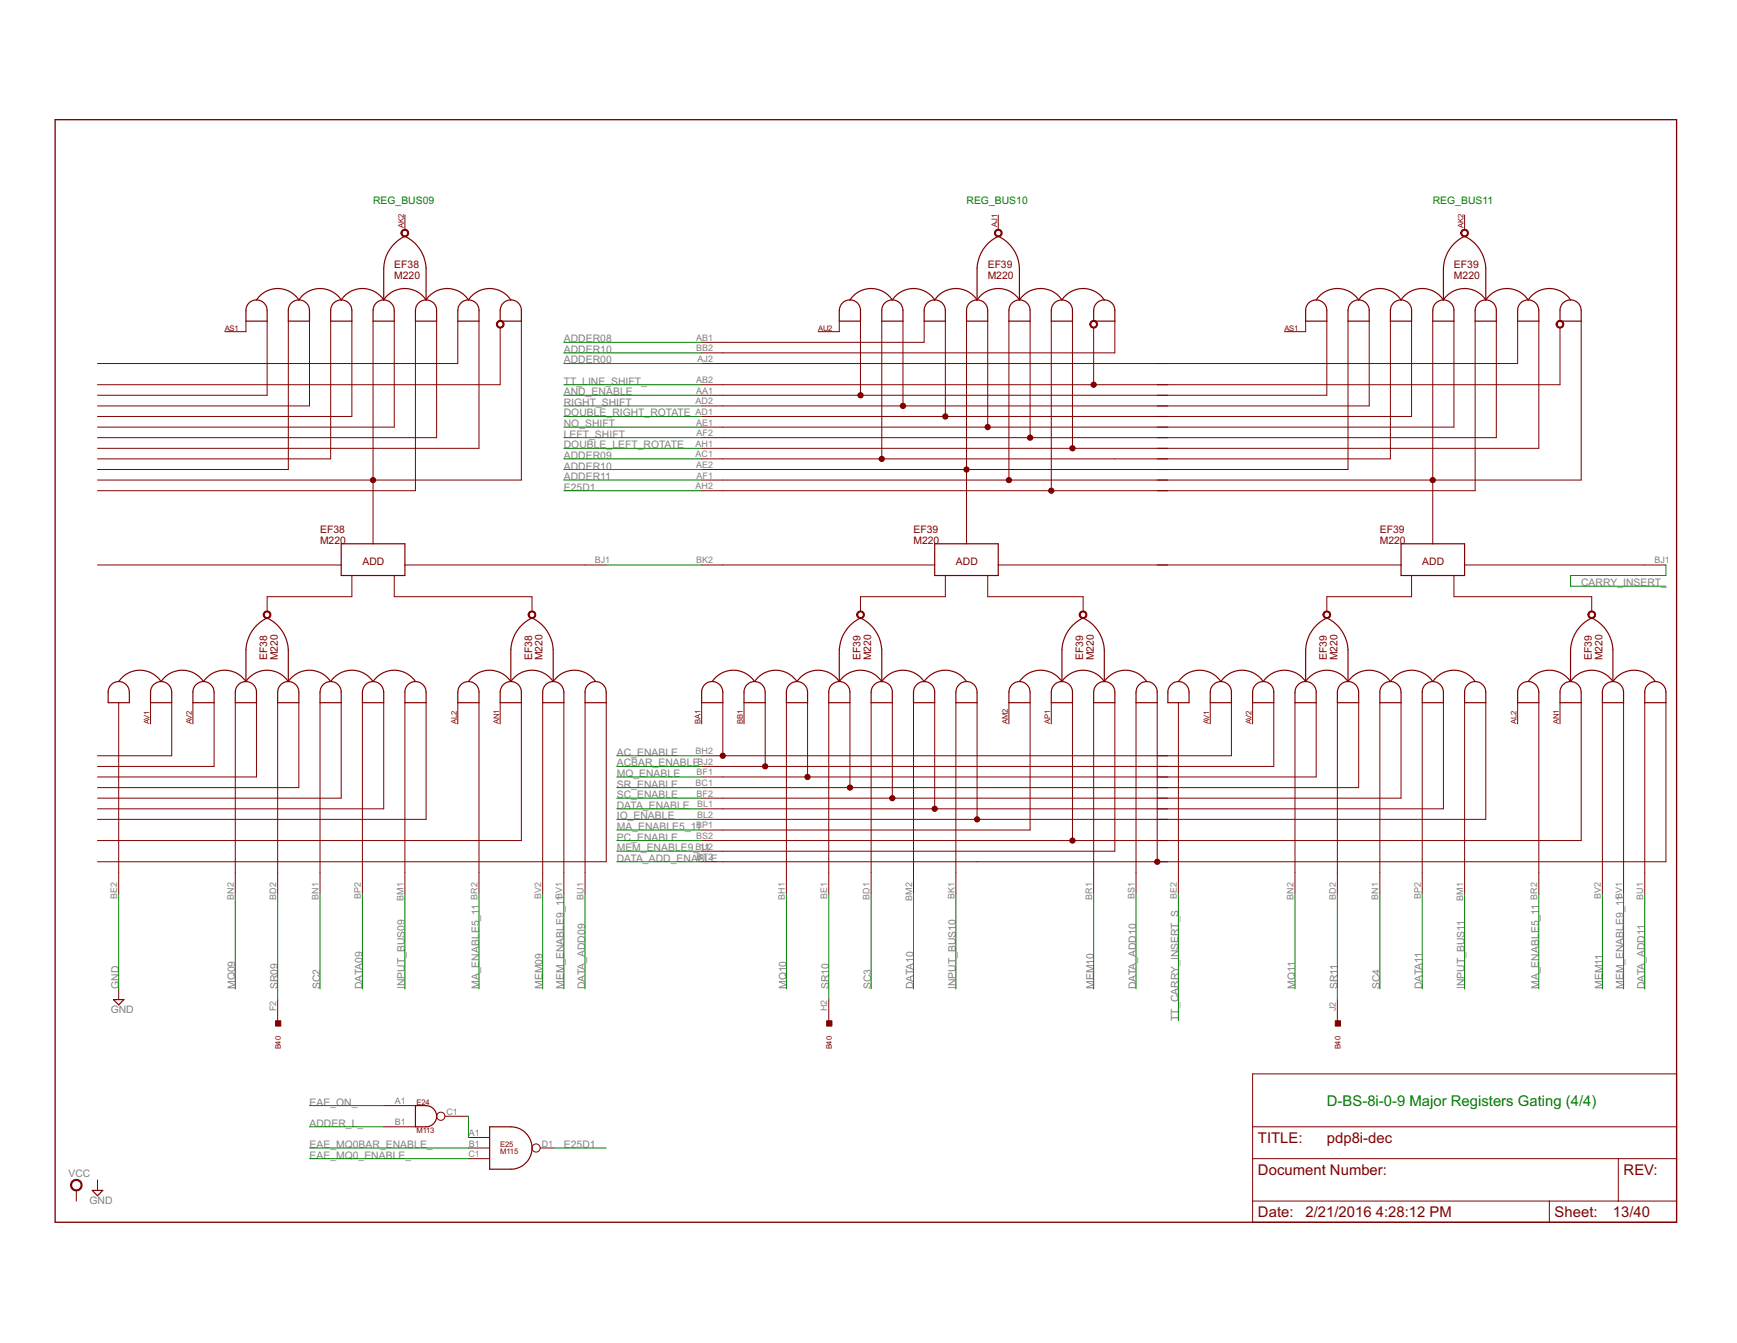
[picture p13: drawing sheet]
<svg xmlns="http://www.w3.org/2000/svg" width="279mm" height="216mm" viewBox="0 0 279 216" stroke-linecap="round" stroke-linejoin="round" font-family="sans-serif">
<defs><g id="words">
<text font-size="2.7" fill="#008000" x="213.4" y="177.7">D-BS-8i-0-9 Major Registers Gating (4/4)</text>
<g font-size="2.7" fill="#800000">
<text x="202.3" y="183.7">TITLE:</text>
<text x="213.4" y="183.7">pdp8i-dec</text>
<text x="202.3" y="188.8">Document Number:</text>
<text x="261.2" y="188.8">REV:</text>
<text x="202.3" y="195.6">Date:</text>
<text x="210" y="195.6">2/21/2016</text>
<text x="221.3" y="195.6">4:28:12 PM</text>
<text x="250.1" y="195.6">Sheet:</text>
<text x="259.4" y="195.6">13/40</text>
</g>
<g font-size="1.9" fill="#008000">
<text x="60" y="32.9">REG_BUS09</text>
<text x="155.5" y="32.9">REG_BUS10</text>
<text x="230.5" y="32.9">REG_BUS11</text>
</g>
<g font-size="1.9" fill="#800000">
<text x="63.4" y="43.1">EF38</text>
<text x="63.4" y="44.8">M220</text>
<text x="158.9" y="43.1">EF39</text>
<text x="158.9" y="44.8">M220</text>
<text x="233.9" y="43.1">EF39</text>
<text x="233.9" y="44.8">M220</text>
<text x="51.5" y="87.4">M220</text>
<text x="51.5" y="85.7">EF38</text>
<text x="146.9" y="85.7">EF39</text>
<text x="146.9" y="87.4">M220</text>
<text x="221.9" y="87.4">M220</text>
<text x="221.9" y="85.7">EF39</text>
<text x="58.3" y="90.8">ADD</text>
<text x="153.8" y="90.8">ADD</text>
<text x="228.8" y="90.8">ADD</text>
<text x="43" y="106.2" transform="rotate(-90 43 106.2)">EF38</text>
<text x="44.7" y="106.2" transform="rotate(-90 44.7 106.2)">M220</text>
<text x="85.6" y="106.2" transform="rotate(-90 85.6 106.2)">EF38</text>
<text x="87.3" y="106.2" transform="rotate(-90 87.3 106.2)">M220</text>
<text x="138.4" y="106.2" transform="rotate(-90 138.4 106.2)">EF39</text>
<text x="140.1" y="106.2" transform="rotate(-90 140.1 106.2)">M220</text>
<text x="174.2" y="106.2" transform="rotate(-90 174.2 106.2)">EF39</text>
<text x="175.9" y="106.2" transform="rotate(-90 175.9 106.2)">M220</text>
<text x="213.4" y="106.2" transform="rotate(-90 213.4 106.2)">EF39</text>
<text x="215.1" y="106.2" transform="rotate(-90 215.1 106.2)">M220</text>
<text x="256" y="106.2" transform="rotate(-90 256 106.2)">EF39</text>
<text x="257.7" y="106.2" transform="rotate(-90 257.7 106.2)">M220</text>
</g>
<g font-size="1.9" fill="#808080">
<text x="90.7" y="55">ADDER08</text>
<text x="90.7" y="56.7">ADDER10</text>
<text x="90.7" y="58.4">ADDER00</text>
<text x="90.7" y="61.8">TT_LINE_SHIFT_</text>
<text x="90.7" y="63.5">AND_ENABLE</text>
<text x="90.7" y="65.3">RIGHT_SHIFT</text>
<text x="90.7" y="67">DOUBLE_RIGHT_ROTATE</text>
<text x="90.7" y="68.7">NO_SHIFT</text>
<text x="90.7" y="70.4">LEFT_SHIFT</text>
<text x="90.7" y="73.8">ADDER09</text>
<text x="90.7" y="72.1">DOUBLE_LEFT_ROTATE</text>
<text x="90.7" y="77.2">ADDER11</text>
<text x="90.7" y="75.5">ADDER10</text>
<text x="90.7" y="78.9">E25D1</text>
<text x="254.3" y="94.2">CARRY_INSERT_</text>
<text x="99.2" y="121.5">AC_ENABLE</text>
<text x="99.2" y="123.2">ACBAR_ENABLE</text>
<text x="99.2" y="124.9">MQ_ENABLE</text>
<text x="99.2" y="126.6">SR_ENABLE</text>
<text x="99.2" y="128.3">SC_ENABLE</text>
<text x="99.2" y="130">DATA_ENABLE</text>
<text x="99.2" y="131.7">IO_ENABLE</text>
<text x="99.2" y="136.8">MEM_ENABLE9_11</text>
<text x="99.2" y="135.1">PC_ENABLE</text>
<text x="99.2" y="133.4">MA_ENABLE5_11</text>
<text x="99.2" y="138.5">DATA_ADD_ENABLE</text>
<text x="19.1" y="159" transform="rotate(-90 19.1 159)">GND</text>
<text x="37.8" y="159" transform="rotate(-90 37.8 159)">MQ09</text>
<text x="44.7" y="159" transform="rotate(-90 44.7 159)">SR09</text>
<text x="51.5" y="159" transform="rotate(-90 51.5 159)">SC2</text>
<text x="58.3" y="159" transform="rotate(-90 58.3 159)">DATA09</text>
<text x="65.1" y="159" transform="rotate(-90 65.1 159)">INPUT_BUS09</text>
<text x="77.1" y="159" transform="rotate(-90 77.1 159)">MA_ENABLE5_11</text>
<text x="87.3" y="159" transform="rotate(-90 87.3 159)">MEM09</text>
<text x="90.7" y="159" transform="rotate(-90 90.7 159)">MEM_ENABLE9_11</text>
<text x="94.1" y="159" transform="rotate(-90 94.1 159)">DATA_ADD09</text>
<text x="126.5" y="159" transform="rotate(-90 126.5 159)">MQ10</text>
<text x="133.3" y="159" transform="rotate(-90 133.3 159)">SR10</text>
<text x="140.1" y="159" transform="rotate(-90 140.1 159)">SC3</text>
<text x="146.9" y="159" transform="rotate(-90 146.9 159)">DATA10</text>
<text x="153.8" y="159" transform="rotate(-90 153.8 159)">INPUT_BUS10</text>
<text x="175.9" y="159" transform="rotate(-90 175.9 159)">MEM10</text>
<text x="182.7" y="159" transform="rotate(-90 182.7 159)">DATA_ADD10</text>
<text x="208.3" y="159" transform="rotate(-90 208.3 159)">MQ11</text>
<text x="215.1" y="159" transform="rotate(-90 215.1 159)">SR11</text>
<text x="221.9" y="159" transform="rotate(-90 221.9 159)">SC4</text>
<text x="228.8" y="159" transform="rotate(-90 228.8 159)">DATA11</text>
<text x="235.6" y="159" transform="rotate(-90 235.6 159)">INPUT_BUS11</text>
<text x="247.5" y="159" transform="rotate(-90 247.5 159)">MA_ENABLE5_11</text>
<text x="257.7" y="159" transform="rotate(-90 257.7 159)">MEM11</text>
<text x="261.2" y="159" transform="rotate(-90 261.2 159)">MEM_ENABLE9_11</text>
<text x="264.6" y="159" transform="rotate(-90 264.6 159)">DATA_ADD11</text>
<text x="17.8" y="162.8">GND</text>
<text x="189.6" y="164.1" transform="rotate(-90 189.6 164.1)">TT_CARRY_INSERT_S</text>
<text x="49.8" y="177.7">EAE_ON_</text>
<text x="49.8" y="181.2">ADDER_L_</text>
<text x="49.8" y="184.6">EAE_MQ0BAR_ENABLE_</text>
<text x="90.7" y="184.6">E25D1</text>
<text x="11" y="189.2">VCC</text>
<text x="49.8" y="186.3">EAE_MQ0_ENABLE_</text>
<text x="14.4" y="193.5">GND</text>
</g>
<g font-size="1.6" fill="#808080">
<text x="112" y="54.8">AB1</text>
<text x="112" y="56.5">BB2</text>
<text x="112.2" y="58.2">AJ2</text>
<text x="111.9" y="65">AD2</text>
<text x="112" y="63.3">AA1</text>
<text x="112" y="61.6">AB2</text>
<text x="111.9" y="66.7">AD1</text>
<text x="111.9" y="71.8">AH1</text>
<text x="112" y="68.4">AE1</text>
<text x="112" y="70.1">AF2</text>
<text x="111.9" y="73.5">AC1</text>
<text x="112" y="75.2">AE2</text>
<text x="112" y="76.9">AF1</text>
<text x="111.9" y="78.6">AH2</text>
<text x="95.7" y="90.6">BJ1</text>
<text x="112" y="90.6">BK2</text>
<text x="266.1" y="90.6">BJ1</text>
<text x="111.9" y="121.3">BH2</text>
<text x="112" y="124.7">BF1</text>
<text x="112.2" y="123">BJ2</text>
<text x="111.9" y="126.4">BC1</text>
<text x="112" y="128.1">BF2</text>
<text x="112.1" y="129.8">BL1</text>
<text x="112.1" y="131.5">BL2</text>
<text x="111.9" y="136.6">BU2</text>
<text x="112" y="133.2">BP1</text>
<text x="112" y="134.9">BS2</text>
<text x="112" y="138.3">BT2</text>
<text x="18.9" y="144.5" transform="rotate(-90 18.9 144.5)">BE2</text>
<text x="37.6" y="144.6" transform="rotate(-90 37.6 144.6)">BN2</text>
<text x="44.4" y="144.6" transform="rotate(-90 44.4 144.6)">BD2</text>
<text x="51.2" y="144.6" transform="rotate(-90 51.2 144.6)">BN1</text>
<text x="58.1" y="144.5" transform="rotate(-90 58.1 144.5)">BP2</text>
<text x="64.9" y="144.8" transform="rotate(-90 64.9 144.8)">BM1</text>
<text x="76.8" y="144.6" transform="rotate(-90 76.8 144.6)">BR2</text>
<text x="87" y="144.5" transform="rotate(-90 87 144.5)">BV2</text>
<text x="90.5" y="144.5" transform="rotate(-90 90.5 144.5)">BV1</text>
<text x="93.9" y="144.6" transform="rotate(-90 93.9 144.6)">BU1</text>
<text x="126.2" y="144.6" transform="rotate(-90 126.2 144.6)">BH1</text>
<text x="133.1" y="144.5" transform="rotate(-90 133.1 144.5)">BE1</text>
<text x="139.9" y="144.6" transform="rotate(-90 139.9 144.6)">BD1</text>
<text x="146.7" y="144.8" transform="rotate(-90 146.7 144.8)">BM2</text>
<text x="153.5" y="144.5" transform="rotate(-90 153.5 144.5)">BK1</text>
<text x="175.7" y="144.6" transform="rotate(-90 175.7 144.6)">BR1</text>
<text x="182.5" y="144.5" transform="rotate(-90 182.5 144.5)">BS1</text>
<text x="189.3" y="144.5" transform="rotate(-90 189.3 144.5)">BE2</text>
<text x="208.1" y="144.6" transform="rotate(-90 208.1 144.6)">BN2</text>
<text x="214.9" y="144.6" transform="rotate(-90 214.9 144.6)">BD2</text>
<text x="221.7" y="144.6" transform="rotate(-90 221.7 144.6)">BN1</text>
<text x="228.5" y="144.5" transform="rotate(-90 228.5 144.5)">BP2</text>
<text x="235.3" y="144.8" transform="rotate(-90 235.3 144.8)">BM1</text>
<text x="247.3" y="144.6" transform="rotate(-90 247.3 144.6)">BR2</text>
<text x="257.5" y="144.5" transform="rotate(-90 257.5 144.5)">BV2</text>
<text x="260.9" y="144.5" transform="rotate(-90 260.9 144.5)">BV1</text>
<text x="264.3" y="144.6" transform="rotate(-90 264.3 144.6)">BU1</text>
<text x="44.4" y="162.5" transform="rotate(-90 44.4 162.5)">F2</text>
<text x="133.1" y="162.5" transform="rotate(-90 133.1 162.5)">H2</text>
<text x="214.9" y="162.5" transform="rotate(-90 214.9 162.5)">J2</text>
<text x="63.5" y="177.5">A1</text>
<text x="71.8" y="179.2">C1</text>
<text x="63.5" y="180.9">B1</text>
<text x="75.4" y="182.6">A1</text>
<text x="75.4" y="184.3">B1</text>
<text x="87.1" y="184.3">D1</text>
<text x="75.3" y="186">C1</text>
</g>
<g font-size="1.4" fill="#800000">
<text x="65" y="36.6" transform="rotate(-90 65 36.6)">AK2</text>
<text x="160.4" y="36.4" transform="rotate(-90 160.4 36.4)">AJ1</text>
<text x="235.4" y="36.6" transform="rotate(-90 235.4 36.6)">AK2</text>
<text x="36.1" y="53.1">AS1</text>
<text x="131.6" y="53.1">AU2</text>
<text x="206.6" y="53.1">AS1</text>
<text x="24" y="116.4" transform="rotate(-90 24 116.4)">AV1</text>
<text x="30.9" y="116.4" transform="rotate(-90 30.9 116.4)">AV2</text>
<text x="73.5" y="116.4" transform="rotate(-90 73.5 116.4)">AL2</text>
<text x="80.3" y="116.4" transform="rotate(-90 80.3 116.4)">AN1</text>
<text x="112.7" y="116.4" transform="rotate(-90 112.7 116.4)">BA1</text>
<text x="119.5" y="116.4" transform="rotate(-90 119.5 116.4)">BB1</text>
<text x="162.1" y="116.4" transform="rotate(-90 162.1 116.4)">AM2</text>
<text x="168.9" y="116.4" transform="rotate(-90 168.9 116.4)">AP1</text>
<text x="194.5" y="116.4" transform="rotate(-90 194.5 116.4)">AV1</text>
<text x="201.3" y="116.4" transform="rotate(-90 201.3 116.4)">AV2</text>
<text x="243.9" y="116.4" transform="rotate(-90 243.9 116.4)">AL2</text>
<text x="250.8" y="116.4" transform="rotate(-90 250.8 116.4)">AN1</text>
<text x="45.2" y="168.7" transform="rotate(-90 45.2 168.7)">B40</text>
<text x="133.8" y="168.7" transform="rotate(-90 133.8 168.7)">B40</text>
<text x="215.6" y="168.7" transform="rotate(-90 215.6 168.7)">B40</text>
<text x="67" y="177.6">E24</text>
<text x="67" y="182.2">M113</text>
<text x="80.5" y="184.4">E25</text>
<text x="80.5" y="185.6">M115</text>
</g>
</g></defs>
<path d="M8.9 19.2h260.8v177.3h-260.8z" fill="none" stroke="#800000" stroke-width=".21"/>
<g fill="none" stroke="#800000" stroke-width=".16">
<path d="M65.1 34.6v2.4M160.6 34.6v2.4M235.6 34.6v2.4M39.6 51.6v1.7h-3.4M43 51.6v11.9h-27.3M46.4 51.6v23.9h-30.7M49.8 51.6v13.7h-34.1M53.2 51.6v22.2h-37.5M56.6 51.6v15.4h-40.9M60 51.6v35.8M63.4 51.6v17.1h-47.7M66.8 51.6v27.3h-51.1"/>
<path d="M70.2 51.6v18.8h-54.5M73.6 51.6v6.8h-57.9M77 51.6v20.5h-61.3M80.5 52.6v9.2h-64.8M83.9 51.6v25.6h-68.2M135 51.6v1.7h-3.4M138.4 51.6v11.9M141.8 51.6v22.2M145.2 51.6v13.7M148.7 51.6v3.4h-35.8M152.1 51.6v15.4M155.5 51.6v35.8"/>
<path d="M158.9 51.6v17.1M162.3 51.6v25.6M165.7 51.6v18.8M169.1 51.6v27.3M172.5 51.6v20.5M175.9 52.6v9.2M179.3 51.6v5.1h-66.4M210 51.6v1.7h-3.4M213.4 51.6v11.9h-100.5M216.8 51.6v23.9h-103.9M220.2 51.6v13.7h-107.3M223.6 51.6v22.2h-110.7"/>
<path d="M227.1 51.6v15.4h-114.2M230.5 51.6v35.8M233.9 51.6v17.1h-121M237.3 51.6v27.3h-124.4M240.7 51.6v18.8h-127.8M244.1 51.6v6.8h-131.2M247.5 51.6v20.5h-134.6M250.9 52.6v9.2h-138M254.3 51.6v25.6h-141.4M15.7 90.8h39.2M56.6 92.5v3.4h-13.6v2.4M63.4 92.5v3.4h22.2v2.4"/>
<path d="M65.1 90.8h32.4M112.9 90.8h37.4M152.1 92.5v3.4h-13.7v2.4M158.9 92.5v3.4h15.3v2.4M160.6 90.8h64.8M227.1 92.5v3.4h-13.7v2.4M233.9 92.5v3.4h22.1v2.4M235.6 90.8h32.4M19.1 113v30.7M24.2 113v3.4M27.6 113v8.5h-11.9M31 113v3.4"/>
<path d="M34.4 113v10.2h-18.7M37.8 113v30.7M41.3 113v11.9h-25.6M44.7 113v30.7M48.1 113v13.6h-32.4M51.5 113v30.7M54.9 113v15.3h-39.2M58.3 113v30.7M61.7 113v17h-46M65.1 113v30.7M68.5 113v18.7h-52.8M73.6 113v3.4"/>
<path d="M77 113v30.7M80.5 113v3.4M83.9 113v22.1h-68.2M87.3 113v30.7M90.7 113v30.7M94.1 113v30.7M97.5 113v25.5h-81.8M112.9 113v3.4M116.3 113v8.5M119.7 113v3.4M123.1 113v10.2M126.5 113v30.7"/>
<path d="M129.9 113v11.9M133.3 113v30.7M136.7 113v13.6M140.1 113v30.7M143.5 113v15.3M146.9 113v30.7M150.3 113v17M153.8 113v30.7M157.2 113v18.7M162.3 113v3.4M165.7 113v20.4h-52.8M169.1 113v3.4"/>
<path d="M172.5 113v22.1M175.9 113v30.7M179.3 113v23.8h-66.4M182.7 113v30.7M186.1 113v25.5M189.5 113v30.7M194.7 113v3.4M198.1 113v8.5h-85.2M201.5 113v3.4M204.9 113v10.2h-92M208.3 113v30.7M211.7 113v11.9h-98.8"/>
<path d="M215.1 113v30.7M218.5 113v13.6h-105.6M222 113v30.7M225.4 113v15.3h-112.5M228.8 113v30.7M232.2 113v17h-119.3M235.6 113v30.7M239 113v18.7h-126.1M244.1 113v3.4M247.5 113v30.7M250.9 113v3.4M254.3 113v22.1h-141.4"/>
<path d="M257.7 113v30.7M261.2 113v30.7M264.6 113v30.7M268 113v25.5h-155.1M19.1 159v1.7M44.7 160.7v3.4M61.7 177.7h5.1M71.6 179.5h3.8M133.3 160.7v3.4M201.5 172.6h68.2v23.9h-68.2zM215.1 160.7v3.4M12.3 191.4v1.7"/>
<path d="M15.7 189.7v1.7M61.7 181.1h5.1M75.4 186.3h3.4M75.4 182.9h3.4M75.4 184.6h3.4M86.9 184.6h2.1M201.5 186.3h68.2M201.5 193.1h68.2M201.5 181.1h68.2M249.2 193.1v3.4M260.3 186.3v6.8"/>
<circle cx="70.9" cy="179.5" r=".66"/>
<circle cx="86.2" cy="184.6" r=".66"/>
</g>
<g fill="none" stroke="#800000" stroke-width=".19">
<path d="M40 48.7a1.72 1.72 0 0 1 1.9-.4 1.72 1.72 0 0 1 1.1 1.6v1.7h-3.4v-1.7a1.72 1.72 0 0 1 .4-1.2zM41.3 48.2a4.1 4.1 0 0 1 6.8 0M46.9 48.7a1.72 1.72 0 0 1 1.8-.4 1.72 1.72 0 0 1 1.1 1.6v1.7h-3.4v-1.7a1.72 1.72 0 0 1 .5-1.2zM48.1 48.2a4.1 4.1 0 0 1 6.8 0M53.7 48.7a1.72 1.72 0 0 1 1.8-.4 1.72 1.72 0 0 1 1.1 1.6v1.7h-3.4v-1.7a1.72 1.72 0 0 1 .5-1.2zM54.9 48.2a4.1 4.1 0 0 1 6.8 0M60.5 48.7a1.71 1.71 0 0 1 1.9-.4 1.71 1.71 0 0 1 1 1.6v1.7h-3.4v-1.7a1.63 1.63 0 0 1 .5-1.2zM61.7 48.2v-5.1a6 6 0 0 1 3.4-5.1 6 6 0 0 1 3.4 5.1v5.1M61.7 48.2a4.1 4.1 0 0 1 6.8 0M67.3 48.7a1.71 1.71 0 0 1 1.9-.4 1.71 1.71 0 0 1 1 1.6v1.7h-3.4v-1.7a1.63 1.63 0 0 1 .5-1.2zM68.5 48.2a4.1 4.1 0 0 1 6.9 0M74.1 48.7a1.7 1.7 0 0 1 1.9-.4 1.7 1.7 0 0 1 1 1.6v1.7h-3.4v-1.7a1.63 1.63 0 0 1 .5-1.2z"/>
<path d="M75.4 48.2a4.1 4.1 0 0 1 6.8 0M81 48.7a1.7 1.7 0 0 1 1.8-.4 1.7 1.7 0 0 1 1.1 1.6v1.7h-3.4v-2zM135.5 48.7a1.7 1.7 0 0 1 1.9-.4 1.7 1.7 0 0 1 1 1.6v1.7h-3.4v-2zM136.7 48.2a4.1 4.1 0 0 1 6.8 0M142.3 48.7a1.72 1.72 0 0 1 1.9-.4 1.72 1.72 0 0 1 1 1.6v1.7h-3.4v-1.7a1.72 1.72 0 0 1 .5-1.2zM143.5 48.2a4.1 4.1 0 0 1 6.8 0M149.1 48.7a1.72 1.72 0 0 1 1.9-.4 1.72 1.72 0 0 1 1.1 1.6v1.7h-3.4v-1.7a1.72 1.72 0 0 1 .4-1.2zM150.3 48.2a4.1 4.1 0 0 1 6.9 0M156 48.7a1.72 1.72 0 0 1 1.8-.4 1.72 1.72 0 0 1 1.1 1.6v1.7h-3.4v-1.7a1.72 1.72 0 0 1 .5-1.2zM157.2 48.2v-5.1a6 6 0 0 1 3.4-5.1 6 6 0 0 1 3.4 5.1v5.1M157.2 48.2a4.1 4.1 0 0 1 6.8 0M162.8 48.7a1.71 1.71 0 0 1 1.8-.4 1.71 1.71 0 0 1 1.1 1.6v1.7h-3.4v-1.7a1.63 1.63 0 0 1 .5-1.2z"/>
<path d="M164 48.2a4.1 4.1 0 0 1 6.8 0M169.6 48.7a1.71 1.71 0 0 1 1.9-.4 1.71 1.71 0 0 1 1 1.6v1.7h-3.4v-1.7a1.63 1.63 0 0 1 .5-1.2zM170.8 48.2a4.1 4.1 0 0 1 6.8 0M176.4 48.7a1.7 1.7 0 0 1 1.9-.4 1.7 1.7 0 0 1 1 1.6v1.7h-3.4v-1.7a1.63 1.63 0 0 1 .5-1.2zM210.5 48.7a1.72 1.72 0 0 1 1.9-.4 1.72 1.72 0 0 1 1 1.6v1.7h-3.4v-1.7a1.72 1.72 0 0 1 .5-1.2zM211.7 48.2a4.1 4.1 0 0 1 6.8 0M217.3 48.7a1.71 1.71 0 0 1 1.9-.4 1.71 1.71 0 0 1 1 1.6v1.7h-3.4v-1.7a1.63 1.63 0 0 1 .5-1.2zM218.5 48.2a4.1 4.1 0 0 1 6.9 0M224.2 48.7a1.71 1.71 0 0 1 1.8-.4 1.71 1.71 0 0 1 1.1 1.6v1.7h-3.5v-1.7a1.63 1.63 0 0 1 .6-1.2zM225.4 48.2a4.1 4.1 0 0 1 6.8 0M231 48.7a1.7 1.7 0 0 1 1.8-.4 1.7 1.7 0 0 1 1.1 1.6v1.7h-3.4v-1.7a1.63 1.63 0 0 1 .5-1.2zM232.2 48.2v-5.1a6 6 0 0 1 3.4-5.1 6 6 0 0 1 3.4 5.1v5.1"/>
<path d="M232.2 48.2a4.1 4.1 0 0 1 6.8 0M237.8 48.7a1.7 1.7 0 0 1 1.8-.4 1.7 1.7 0 0 1 1.1 1.6v1.7h-3.4v-2zM239 48.2a4.1 4.1 0 0 1 6.8 0M244.6 48.7a1.72 1.72 0 0 1 1.9-.4 1.72 1.72 0 0 1 1 1.6v1.7h-3.4v-1.7a1.72 1.72 0 0 1 .5-1.2zM245.8 48.2a4.1 4.1 0 0 1 6.8 0M251.4 48.7a1.72 1.72 0 0 1 1.9-.4 1.72 1.72 0 0 1 1 1.6v1.7h-3.4v-1.7a1.72 1.72 0 0 1 .5-1.2zM54.9 87.4h10.2v5.1h-10.2zM150.3 87.4h10.3v5.1h-10.3zM225.4 87.4h10.2v5.1h-10.2zM17.9 110.1a1.71 1.71 0 0 1 1.9-.4 1.71 1.71 0 0 1 1 1.6v1.7h-3.4v-1.7a1.72 1.72 0 0 1 .5-1.2zM19.1 109.6a4.1 4.1 0 0 1 6.8 0M24.7 110.1a1.71 1.71 0 0 1 1.9-.4 1.71 1.71 0 0 1 1 1.6v1.7h-3.4v-1.7a1.72 1.72 0 0 1 .5-1.2z"/>
<path d="M25.9 109.6a4.1 4.1 0 0 1 6.8 0M31.5 110.1a1.69 1.69 0 0 1 1.9-.4 1.69 1.69 0 0 1 1 1.6v1.7h-3.4v-1.7a1.63 1.63 0 0 1 .5-1.2zM32.7 109.6a4.1 4.1 0 0 1 6.9 0M38.4 110.1a1.69 1.69 0 0 1 1.8-.4 1.69 1.69 0 0 1 1.1 1.6v1.7h-3.5v-1.7a1.63 1.63 0 0 1 .6-1.2zM39.6 109.6v-5.1a6 6 0 0 1 3.4-5.2 6 6 0 0 1 3.4 5.2v5.1M39.6 109.6a4.1 4.1 0 0 1 6.8 0M45.2 110.1a1.69 1.69 0 0 1 1.8-.4 1.69 1.69 0 0 1 1.1 1.6v1.7h-3.4v-1.7a1.63 1.63 0 0 1 .5-1.2zM46.4 109.6a4.1 4.1 0 0 1 6.8 0M52 110.1a1.69 1.69 0 0 1 1.8-.4 1.69 1.69 0 0 1 1.1 1.6v1.7h-3.4v-1.7a1.63 1.63 0 0 1 .5-1.2zM53.2 109.6a4.1 4.1 0 0 1 6.8 0M58.8 110.1a1.71 1.71 0 0 1 1.9-.4 1.71 1.71 0 0 1 1 1.6v1.7h-3.4v-2.1zM60 109.6a4.1 4.1 0 0 1 6.8 0"/>
<path d="M65.6 110.1a1.71 1.71 0 0 1 1.9-.4 1.71 1.71 0 0 1 1 1.6v1.7h-3.4v-1.7a1.72 1.72 0 0 1 .5-1.2zM74.1 110.1a1.69 1.69 0 0 1 1.9-.4 1.69 1.69 0 0 1 1 1.6v1.7h-3.4v-1.7a1.63 1.63 0 0 1 .5-1.2zM75.4 109.6a4.1 4.1 0 0 1 6.8 0M81 110.1a1.69 1.69 0 0 1 1.8-.4 1.69 1.69 0 0 1 1.1 1.6v1.7h-3.4v-2.1zM82.2 109.6v-5.1a6 6 0 0 1 3.4-5.2 6 6 0 0 1 3.4 5.2v5.1M82.2 109.6a4.1 4.1 0 0 1 6.8 0M87.8 110.1a1.71 1.71 0 0 1 1.8-.4 1.71 1.71 0 0 1 1.1 1.6v1.7h-3.4v-1.7a1.72 1.72 0 0 1 .5-1.2zM89 109.6a4.1 4.1 0 0 1 6.8 0M94.6 110.1a1.71 1.71 0 0 1 1.9-.4 1.71 1.71 0 0 1 1 1.6v1.7h-3.4v-1.7a1.72 1.72 0 0 1 .5-1.2zM113.3 110.1a1.71 1.71 0 0 1 1.9-.4 1.71 1.71 0 0 1 1.1 1.6v1.7h-3.4v-1.7a1.72 1.72 0 0 1 .4-1.2zM114.6 109.6a4.1 4.1 0 0 1 6.8 0M120.2 110.1a1.71 1.71 0 0 1 1.8-.4 1.71 1.71 0 0 1 1.1 1.6v1.7h-3.4v-1.7a1.72 1.72 0 0 1 .5-1.2z"/>
<path d="M121.4 109.6a4.1 4.1 0 0 1 6.8 0M127 110.1a1.71 1.71 0 0 1 1.8-.4 1.71 1.71 0 0 1 1.1 1.6v1.7h-3.4v-1.7a1.72 1.72 0 0 1 .5-1.2zM128.2 109.6a4.1 4.1 0 0 1 6.8 0M133.8 110.1a1.71 1.71 0 0 1 1.9-.4 1.71 1.71 0 0 1 1 1.6v1.7h-3.4v-1.7a1.72 1.72 0 0 1 .5-1.2zM135 109.6v-5.1a6.1 6.1 0 0 1 3.4-5.2 6.1 6.1 0 0 1 3.4 5.2v5.1M135 109.6a4.1 4.1 0 0 1 6.8 0M140.6 110.1a1.69 1.69 0 0 1 1.9-.4 1.69 1.69 0 0 1 1 1.6v1.7h-3.4v-1.7a1.63 1.63 0 0 1 .5-1.2zM141.8 109.6a4.1 4.1 0 0 1 6.9 0M147.4 110.1a1.69 1.69 0 0 1 1.9-.4 1.69 1.69 0 0 1 1 1.6v1.7h-3.4v-1.7a1.63 1.63 0 0 1 .5-1.2zM148.7 109.6a4.1 4.1 0 0 1 6.8 0M154.3 110.1a1.69 1.69 0 0 1 1.8-.4 1.69 1.69 0 0 1 1.1 1.6v1.7h-3.4v-1.7a1.63 1.63 0 0 1 .5-1.2zM162.8 110.1a1.69 1.69 0 0 1 1.8-.4 1.69 1.69 0 0 1 1.1 1.6v1.7h-3.4v-1.7a1.63 1.63 0 0 1 .5-1.2z"/>
<path d="M164 109.6a4.1 4.1 0 0 1 6.8 0M169.6 110.1a1.69 1.69 0 0 1 1.9-.4 1.69 1.69 0 0 1 1 1.6v1.7h-3.4v-1.7a1.63 1.63 0 0 1 .5-1.2zM170.8 109.6v-5.1a6 6 0 0 1 3.4-5.2 6 6 0 0 1 3.4 5.2v5.1M170.8 109.6a4.1 4.1 0 0 1 6.8 0M176.4 110.1a1.69 1.69 0 0 1 1.9-.4 1.69 1.69 0 0 1 1 1.6v1.7h-3.4v-1.7a1.63 1.63 0 0 1 .5-1.2zM177.6 109.6a4.1 4.1 0 0 1 6.8 0M183.2 110.1a1.69 1.69 0 0 1 1.9-.4 1.69 1.69 0 0 1 1 1.6v1.7h-3.4v-1.7a1.63 1.63 0 0 1 .5-1.2zM188.4 110.1a1.69 1.69 0 0 1 1.8-.4 1.69 1.69 0 0 1 1.1 1.6v1.7h-3.4v-1.7a1.63 1.63 0 0 1 .5-1.2zM189.5 109.6a4.1 4.1 0 0 1 6.9 0M195.2 110.1a1.69 1.69 0 0 1 1.8-.4 1.69 1.69 0 0 1 1.1 1.6v1.7h-3.4v-1.7a1.63 1.63 0 0 1 .5-1.2zM196.4 109.6a4.1 4.1 0 0 1 6.8 0M202 110.1a1.69 1.69 0 0 1 1.9-.4 1.69 1.69 0 0 1 1 1.6v1.7h-3.4v-1.7a1.63 1.63 0 0 1 .5-1.2z"/>
<path d="M203.2 109.6a4.1 4.1 0 0 1 6.8 0M208.8 110.1a1.69 1.69 0 0 1 1.9-.4 1.69 1.69 0 0 1 1 1.6v1.7h-3.4v-1.7a1.63 1.63 0 0 1 .5-1.2zM210 109.6v-5.1a6 6 0 0 1 3.4-5.2 6 6 0 0 1 3.4 5.2v5.1M210 109.6a4.1 4.1 0 0 1 6.8 0M215.6 110.1a1.71 1.71 0 0 1 1.9-.4 1.71 1.71 0 0 1 1 1.6v1.7h-3.4l.1-2.1zM216.8 109.6a4.1 4.1 0 0 1 6.8 0M222.4 110.1a1.71 1.71 0 0 1 1.9-.4 1.71 1.71 0 0 1 1.1 1.6v1.7h-3.4v-1.7a1.72 1.72 0 0 1 .4-1.2zM223.6 109.6a4.1 4.1 0 0 1 6.9 0M229.3 110.1a1.71 1.71 0 0 1 1.8-.4 1.71 1.71 0 0 1 1.1 1.6v1.7h-3.4v-1.7a1.72 1.72 0 0 1 .5-1.2zM230.5 109.6a4.1 4.1 0 0 1 6.8 0M236.1 110.1a1.71 1.71 0 0 1 1.8-.4 1.71 1.71 0 0 1 1.1 1.6v1.7h-3.4v-1.7a1.72 1.72 0 0 1 .5-1.2zM244.6 110.1a1.71 1.71 0 0 1 1.9-.4 1.71 1.71 0 0 1 1 1.6v1.7h-3.4v-1.7a1.72 1.72 0 0 1 .5-1.2z"/>
<path d="M245.8 109.6a4.1 4.1 0 0 1 6.8 0M251.4 110.1a1.71 1.71 0 0 1 1.9-.4 1.71 1.71 0 0 1 1 1.6v1.7h-3.4v-1.7a1.72 1.72 0 0 1 .5-1.2zM252.6 109.6v-5.1a6 6 0 0 1 3.4-5.2 6 6 0 0 1 3.4 5.2v5.1M252.6 109.6a4.1 4.1 0 0 1 6.8 0M258.2 110.1a1.71 1.71 0 0 1 1.9-.4 1.71 1.71 0 0 1 1.1 1.6v1.7h-3.5v-1.7a1.72 1.72 0 0 1 .5-1.2zM259.4 109.6a4.1 4.1 0 0 1 6.9 0M265.1 110.1a1.69 1.69 0 0 1 1.8-.4 1.69 1.69 0 0 1 1.1 1.6v1.7h-3.4v-1.7a1.63 1.63 0 0 1 .5-1.2zM18.2 160.7h1.7l-.8 .8zM66.8 177.7a3.5 3.5 0 0 1 2.7 .4 1.7 1.7 0 0 1 .6 1.9 1.7 1.7 0 0 1-1.6 1.1h-1.7zM14.8 191.4h1.7l-.8 .8zM78.8 181.1h3.4a3.4 3.4 0 0 1 3.4 3.5 3.4 3.4 0 0 1-3.4 3.4h-3.4z"/>
</g>
<g fill="#800000" stroke="#800000" stroke-width=".16">
<path d="M44.3 164.1h.9v.9h-.9z"/>
<path d="M133 164.1h.8v.9h-.8z"/>
<path d="M214.8 164.1h.8v.9h-.8z"/>
</g>
<g fill="#800000" stroke="#800000" stroke-width=".16">
<path d="M42.5 98.4a.62 .62 0 0 1 1 .1 .62 .62 0 0 1-.4 .9 .62 .62 0 0 1-.8-.6h.2a.45 .45 0 0 1 .6-.4 .45 .45 0 0 1 .2 .7 .45 .45 0 0 1-.8-.1v-.2h-.2z" fill-rule="evenodd"/>
<path d="M85.1 98.4a.62 .62 0 0 1 1 .1 .62 .62 0 0 1-.4 .9 .62 .62 0 0 1-.8-.6h.2a.46 .46 0 0 1 .7-.4 .46 .46 0 0 1 .1 .8 .46 .46 0 0 1-.7-.2l-.1-.2h-.2z" fill-rule="evenodd"/>
<path d="M59.6 77a.43 .43 0 0 1 .7-.1 .43 .43 0 0 1-.1 .7 .43 .43 0 0 1-.6-.4h.2a.26 .26 0 0 1 .3-.2 .26 .26 0 0 1 .1 .4 .26 .26 0 0 1-.4-.1v-.1h-.2z" fill-rule="evenodd"/>
<path d="M59.8 77l.1-.1 .3 .1v.3l-.3 .1-.1-.2h.3l-.1 .1-.2-.1z" fill-rule="evenodd"/>
<path d="M64.7 37a.62 .62 0 0 1 1 .2 .62 .62 0 0 1-.4 .9 .62 .62 0 0 1-.8-.6h.2a.45 .45 0 0 1 .6-.5 .45 .45 0 0 1 .1 .7 .45 .45 0 0 1-.7-.1v-.1h-.2z" fill-rule="evenodd"/>
<path d="M80 51.7a.62 .62 0 0 1 1 .1 .62 .62 0 0 1-.4 .9 .62 .62 0 0 1-.8-.6h.2a.45 .45 0 0 1 .6-.4 .45 .45 0 0 1 .2 .7 .45 .45 0 0 1-.7-.1l-.1-.2h-.2z" fill-rule="evenodd"/>
<path d="M138 98.4a.62 .62 0 0 1 1 .1 .62 .62 0 0 1-.4 .9 .62 .62 0 0 1-.8-.6h.2a.45 .45 0 0 1 .6-.4 .45 .45 0 0 1 .1 .7 .45 .45 0 0 1-.7-.1v-.2h-.2z" fill-rule="evenodd"/>
<path d="M173.8 98.4a.62 .62 0 0 1 1 .1 .62 .62 0 0 1-.4 .9 .62 .62 0 0 1-.8-.6h.2a.45 .45 0 0 1 .6-.4 .45 .45 0 0 1 .1 .7 .45 .45 0 0 1-.7-.1v-.2h-.2z" fill-rule="evenodd"/>
<path d="M155.3 75.3l.3-.1 .1 .1v.3l-.1 .1-.3-.1-.1-.1 .2-.1 .2 .1-.1 .1-.3-.1z" fill-rule="evenodd"/>
<path d="M155.2 75.1a.42 .42 0 0 1 .6 .2 .42 .42 0 0 1-.2 .6 .42 .42 0 0 1-.6-.4h.2a.26 .26 0 0 1 .4-.3 .26 .26 0 0 1 .1 .5 .26 .26 0 0 1-.5-.1v-.1h-.2z" fill-rule="evenodd"/>
<path d="M160.1 37a.62 .62 0 0 1 1 .2 .62 .62 0 0 1-.4 .9 .62 .62 0 0 1-.7-.6h.1a.45 .45 0 0 1 .6-.5 .45 .45 0 0 1 .2 .7 .45 .45 0 0 1-.7-.1l-.1-.1h-.1z" fill-rule="evenodd"/>
<path d="M141.6 73.6l.2-.1 .2 .1v.3l-.2 .1-.2-.2h.3v.1l-.3-.1z" fill-rule="evenodd"/>
<path d="M141.6 73.4a.43 .43 0 0 1 .6 .2 .43 .43 0 0 1-.3 .6 .43 .43 0 0 1-.5-.4h.2a.26 .26 0 0 1 .3-.3 .26 .26 0 0 1 .1 .4 .26 .26 0 0 1-.4 0v-.1h-.2z" fill-rule="evenodd"/>
<path d="M175.5 51.7a.62 .62 0 0 1 .9 .1 .62 .62 0 0 1-.3 .9 .62 .62 0 0 1-.8-.6h.2a.46 .46 0 0 1 .6-.3 .46 .46 0 0 1 .1 .7 .46 .46 0 0 1-.7-.2v-.2h-.2z" fill-rule="evenodd"/>
<path d="M138.2 63.4l.1-.1 .3 .1v.3l-.3 .1-.1-.3h.2h.1v.1l-.3-.1z" fill-rule="evenodd"/>
<path d="M145 65.1l.3-.1 .2 .3-.1 .1-.1 .1-.3-.1v-.1l.2-.1 .1 .1h-.3z" fill-rule="evenodd"/>
<path d="M151.8 66.8l.2-.1 .3 .1v.3l-.3 .1-.2-.2 .2-.1 .1 .1h-.3z" fill-rule="evenodd"/>
<path d="M158.7 68.5l.3-.1 .1 .1v.3l-.1 .1-.3-.1-.1-.1 .3-.1 .1 .1h-.1h-.3z" fill-rule="evenodd"/>
<path d="M165.5 70.2l.1-.1 .3 .1v.3l-.3 .1-.2-.2 .3-.1 .1 .1h-.1h-.3z" fill-rule="evenodd"/>
<path d="M172.3 71.9l.3-.1 .1 .1v.3l-.1 .1-.3-.1v-.1l.2-.1 .1 .1-.1 .1-.2-.1z" fill-rule="evenodd"/>
<path d="M138.2 63.2a.43 .43 0 0 1 .6 .2 .43 .43 0 0 1-.3 .6 .43 .43 0 0 1-.5-.5h.2a.26 .26 0 0 1 .3-.2 .26 .26 0 0 1 .1 .4 .26 .26 0 0 1-.4 0v-.2h-.2z" fill-rule="evenodd"/>
<path d="M145 64.9a.43 .43 0 0 1 .6 .2 .43 .43 0 0 1-.3 .6 .43 .43 0 0 1-.5-.4h.2a.25 .25 0 0 1 .3-.3 .25 .25 0 0 1 .1 .4 .25 .25 0 0 1-.4 0v-.1h-.2z" fill-rule="evenodd"/>
<path d="M158.6 68.3a.42 .42 0 0 1 .7 .2 .42 .42 0 0 1-.3 .6 .42 .42 0 0 1-.5-.4h.1a.26 .26 0 0 1 .4-.3 .26 .26 0 0 1 .1 .4 .26 .26 0 0 1-.5 0v-.1h-.1z" fill-rule="evenodd"/>
<path d="M165.3 70.2a.43 .43 0 0 1 .7-.1 .43 .43 0 0 1-.1 .7 .43 .43 0 0 1-.6-.4h.1a.26 .26 0 0 1 .4-.3 .26 .26 0 0 1 .1 .5 .26 .26 0 0 1-.4-.1l-.1-.1h-.1z" fill-rule="evenodd"/>
<path d="M151.8 66.6a.42 .42 0 0 1 .6 .2 .42 .42 0 0 1-.3 .6 .42 .42 0 0 1-.5-.4h.2a.25 .25 0 0 1 .4-.3 .25 .25 0 0 1 0 .5 .25 .25 0 0 1-.4-.1v-.1h-.2z" fill-rule="evenodd"/>
<path d="M172.1 71.9a.43 .43 0 0 1 .7-.2 .43 .43 0 0 1-.1 .7 .43 .43 0 0 1-.6-.3h.2a.26 .26 0 0 1 .3-.3 .26 .26 0 0 1 .1 .5 .26 .26 0 0 1-.4-.1v-.1h-.2z" fill-rule="evenodd"/>
<path d="M161.9 77a.43 .43 0 0 1 .7-.1 .43 .43 0 0 1-.1 .7 .43 .43 0 0 1-.6-.4h.1a.26 .26 0 0 1 .4-.2 .26 .26 0 0 1 .1 .4 .26 .26 0 0 1-.4-.1l-.1-.1h-.1z" fill-rule="evenodd"/>
<path d="M168.9 78.5a.43 .43 0 0 1 .6 .2 .43 .43 0 0 1-.3 .6 .43 .43 0 0 1-.5-.4h.1a.26 .26 0 0 1 .4-.2 .26 .26 0 0 1 .1 .4 .26 .26 0 0 1-.4-.1l-.1-.1h-.1z" fill-rule="evenodd"/>
<path d="M162.1 77l.1-.1 .3 .1v.3l-.3 .1-.2-.2h.4l-.1 .1-.3-.1z" fill-rule="evenodd"/>
<path d="M168.9 78.7l.3-.1 .1 .1v.3l-.1 .1-.3-.1-.1-.1 .3-.1 .1 .1-.1 .1-.3-.1z" fill-rule="evenodd"/>
<path d="M175.5 61.6a.43 .43 0 0 1 .7-.1 .43 .43 0 0 1-.1 .7 .43 .43 0 0 1-.6-.4h.2a.26 .26 0 0 1 .3-.2 .26 .26 0 0 1 .2 .4 .26 .26 0 0 1-.4 .1l-.1-.3h-.2z" fill-rule="evenodd"/>
<path d="M175.7 61.7l.3-.1 .1 .1v.3l-.1 .1-.3-.1v-.2h.2h.1l-.1 .1-.2-.1z" fill-rule="evenodd"/>
<path d="M116 121.1a.43 .43 0 0 1 .7 .2 .43 .43 0 0 1-.4 .6 .43 .43 0 0 1-.5-.4h.2a.26 .26 0 0 1 .3-.3 .26 .26 0 0 1 .2 .4 .26 .26 0 0 1-.5 0v-.1h-.2z" fill-rule="evenodd"/>
<path d="M116.1 121.3h.1h.3v.3l-.2 .1-.2-.1-.1-.1 .2-.1 .2 .1-.1 .1-.3-.1z" fill-rule="evenodd"/>
<path d="M122.8 122.9a.42 .42 0 0 1 .7 .1 .42 .42 0 0 1-.3 .6 .42 .42 0 0 1-.5-.4h.1a.25 .25 0 0 1 .4-.2 .25 .25 0 0 1 .1 .4 .25 .25 0 0 1-.4-.1l-.1-.1h-.1z" fill-rule="evenodd"/>
<path d="M122.9 123h.1h.3v.4h-.2h-.2l-.1-.2 .2-.1 .2 .1h-.4z" fill-rule="evenodd"/>
<path d="M129.6 124.5a.42 .42 0 0 1 .7 .2 .42 .42 0 0 1-.3 .6 .42 .42 0 0 1-.5-.4h.1a.26 .26 0 0 1 .4-.2 .26 .26 0 0 1 .1 .4 .26 .26 0 0 1-.4-.1l-.1-.1h-.1z" fill-rule="evenodd"/>
<path d="M129.7 124.8l.1-.1 .3 .1v.3l-.3 .1-.2-.3 .3-.1 .1 .1-.1 .1-.3-.1z" fill-rule="evenodd"/>
<path d="M136.3 126.4a.43 .43 0 0 1 .7-.1 .43 .43 0 0 1-.1 .7 .43 .43 0 0 1-.6-.4h.2a.26 .26 0 0 1 .3-.2 .26 .26 0 0 1 .1 .4 .26 .26 0 0 1-.4-.1v-.1h-.2z" fill-rule="evenodd"/>
<path d="M136.5 126.4h.1h.3v.4l-.1 .1-.3-.1v-.2l.2-.1 .1 .1h-.3z" fill-rule="evenodd"/>
<path d="M143.2 128.1a.43 .43 0 0 1 .7-.1 .43 .43 0 0 1-.2 .7 .43 .43 0 0 1-.6-.4h.2a.26 .26 0 0 1 .3-.2 .26 .26 0 0 1 .1 .4 .26 .26 0 0 1-.4-.1v-.1h-.2z" fill-rule="evenodd"/>
<path d="M143.3 128.2l.1-.1 .3 .1v.3l-.3 .1-.1-.3 .2-.1 .1 .1v.1l-.3-.1z" fill-rule="evenodd"/>
<path d="M150 129.8a.43 .43 0 0 1 .7-.1 .43 .43 0 0 1-.2 .7 .43 .43 0 0 1-.6-.4h.2a.26 .26 0 0 1 .3-.2 .26 .26 0 0 1 .2 .3 .26 .26 0 0 1-.4 .1l-.1-.2h-.2z" fill-rule="evenodd"/>
<path d="M150.1 129.9l.3-.1 .2 .1v.3l-.2 .1-.3-.1v-.2l.2-.1 .1 .1h-.3z" fill-rule="evenodd"/>
<path d="M185.9 138.2a.43 .43 0 0 1 .6 .2 .43 .43 0 0 1-.3 .6 .43 .43 0 0 1-.5-.5h.2a.26 .26 0 0 1 .3-.2 .26 .26 0 0 1 .1 .4 .26 .26 0 0 1-.4 0v-.2h-.2z" fill-rule="evenodd"/>
<path d="M185.9 138.4l.2-.1 .3 .1v.3l-.3 .1-.2-.3h.3v.1l-.3-.1z" fill-rule="evenodd"/>
<path d="M172.1 134.9a.43 .43 0 0 1 .7-.1 .43 .43 0 0 1-.1 .7 .43 .43 0 0 1-.6-.4h.2a.26 .26 0 0 1 .3-.2 .26 .26 0 0 1 .1 .4 .26 .26 0 0 1-.4 0v-.2h-.2z" fill-rule="evenodd"/>
<path d="M172.3 135l.1-.1 .3 .1v.3l-.3 .1-.1-.3 .2-.1 .1 .1-.1 .1-.2-.1z" fill-rule="evenodd"/>
<path d="M156.9 131.4a.43 .43 0 0 1 .7 .2 .43 .43 0 0 1-.4 .6 .43 .43 0 0 1-.5-.5h.2a.26 .26 0 0 1 .3-.2 .26 .26 0 0 1 .2 .4 .26 .26 0 0 1-.4-.1l-.1-.1h-.2z" fill-rule="evenodd"/>
<path d="M157 131.6l.1-.1 .3 .1v.3l-.3 .1-.2-.3h.3v.1l-.3-.1z" fill-rule="evenodd"/>
<path d="M213 98.4a.62 .62 0 0 1 1 .1 .62 .62 0 0 1-.4 .9 .62 .62 0 0 1-.8-.6h.2a.46 .46 0 0 1 .6-.4 .46 .46 0 0 1 .2 .7 .46 .46 0 0 1-.8-.1v-.2h-.2z" fill-rule="evenodd"/>
<path d="M255.6 98.4a.63 .63 0 0 1 1 .1 .63 .63 0 0 1-.4 .9 .63 .63 0 0 1-.8-.6h.2a.46 .46 0 0 1 .6-.4 .46 .46 0 0 1 .1 .8 .46 .46 0 0 1-.7-.2v-.2h-.2z" fill-rule="evenodd"/>
<path d="M230.1 77a.43 .43 0 0 1 .7-.1 .43 .43 0 0 1-.2 .7 .43 .43 0 0 1-.6-.4h.2a.25 .25 0 0 1 .3-.3 .25 .25 0 0 1 .2 .4 .25 .25 0 0 1-.4 0l-.1-.1h-.2z" fill-rule="evenodd"/>
<path d="M230.3 77l.1-.1 .3 .1v.3l-.3 .1-.2-.2 .3-.1-.1 .2-.2-.1z" fill-rule="evenodd"/>
<path d="M235.1 37a.62 .62 0 0 1 1 .2 .62 .62 0 0 1-.4 .9 .62 .62 0 0 1-.8-.6h.2a.46 .46 0 0 1 .6-.5 .46 .46 0 0 1 .2 .7 .46 .46 0 0 1-.7-.1l-.1-.1h-.2z" fill-rule="evenodd"/>
<path d="M250.5 51.7a.62 .62 0 0 1 1 .1 .62 .62 0 0 1-.4 .9 .62 .62 0 0 1-.8-.6h.2a.45 .45 0 0 1 .6-.4 .45 .45 0 0 1 .1 .7 .45 .45 0 0 1-.7-.1v-.2h-.2z" fill-rule="evenodd"/>
<path d="M11.5 190a.94 .94 0 0 1 1.5-.1 .94 .94 0 0 1-.4 1.5 .94 .94 0 0 1-1.3-.9h.2a.77 .77 0 0 1 1.1-.7 .77 .77 0 0 1 .2 1.3 .77 .77 0 0 1-1.2-.3l-.1-.3h-.2z" fill-rule="evenodd"/>
</g>
<g fill="none" stroke="#008000" stroke-width=".16">
<path d="M90.7 55h22.2M90.7 56.7h22.2M90.7 58.4h22.2M90.7 73.8h22.2M90.7 61.8h22.2M90.7 63.5h22.2M90.7 65.3h22.2M90.7 67h22.2M90.7 68.7h22.2M90.7 70.4h22.2M90.7 72.1h22.2M90.7 77.2h22.2"/>
<path d="M90.7 78.9h22.2M90.7 75.5h22.2M97.5 90.8h15.4M268 90.8v1.7h-15.4v1.7h15.4M99.2 136.8h13.7M99.2 121.5h13.7M99.2 123.2h13.7M99.2 124.9h13.7M99.2 126.6h13.7M99.2 128.3h13.7M99.2 130h13.7M99.2 131.7h13.7"/>
<path d="M99.2 135.1h13.7M99.2 138.5h13.7M99.2 133.4h13.7M19.1 143.7v15.3M37.8 143.7v15.3M44.7 143.7v17M51.5 143.7v15.3M58.3 143.7v15.3M65.1 143.7v15.3M77 143.7v15.3M87.3 143.7v15.3M90.7 143.7v15.3"/>
<path d="M94.1 143.7v15.3M126.5 143.7v15.3M133.3 143.7v17M140.1 143.7v15.3M146.9 143.7v15.3M153.8 143.7v15.3M175.9 143.7v15.3M182.7 143.7v15.3M189.5 143.7v20.4M208.3 143.7v15.3M215.1 143.7v17M222 143.7v15.3"/>
<path d="M228.8 143.7v15.3M235.6 143.7v15.3M247.5 143.7v15.3M257.7 143.7v15.3M261.2 143.7v15.3M264.6 143.7v15.3M49.8 177.7h11.9M75.4 179.5v3.4M49.8 181.1h11.9M49.8 184.6h25.6M49.8 186.3h25.6M89 184.6h8.5"/>
</g>
<use href="#words"/>
</svg>
